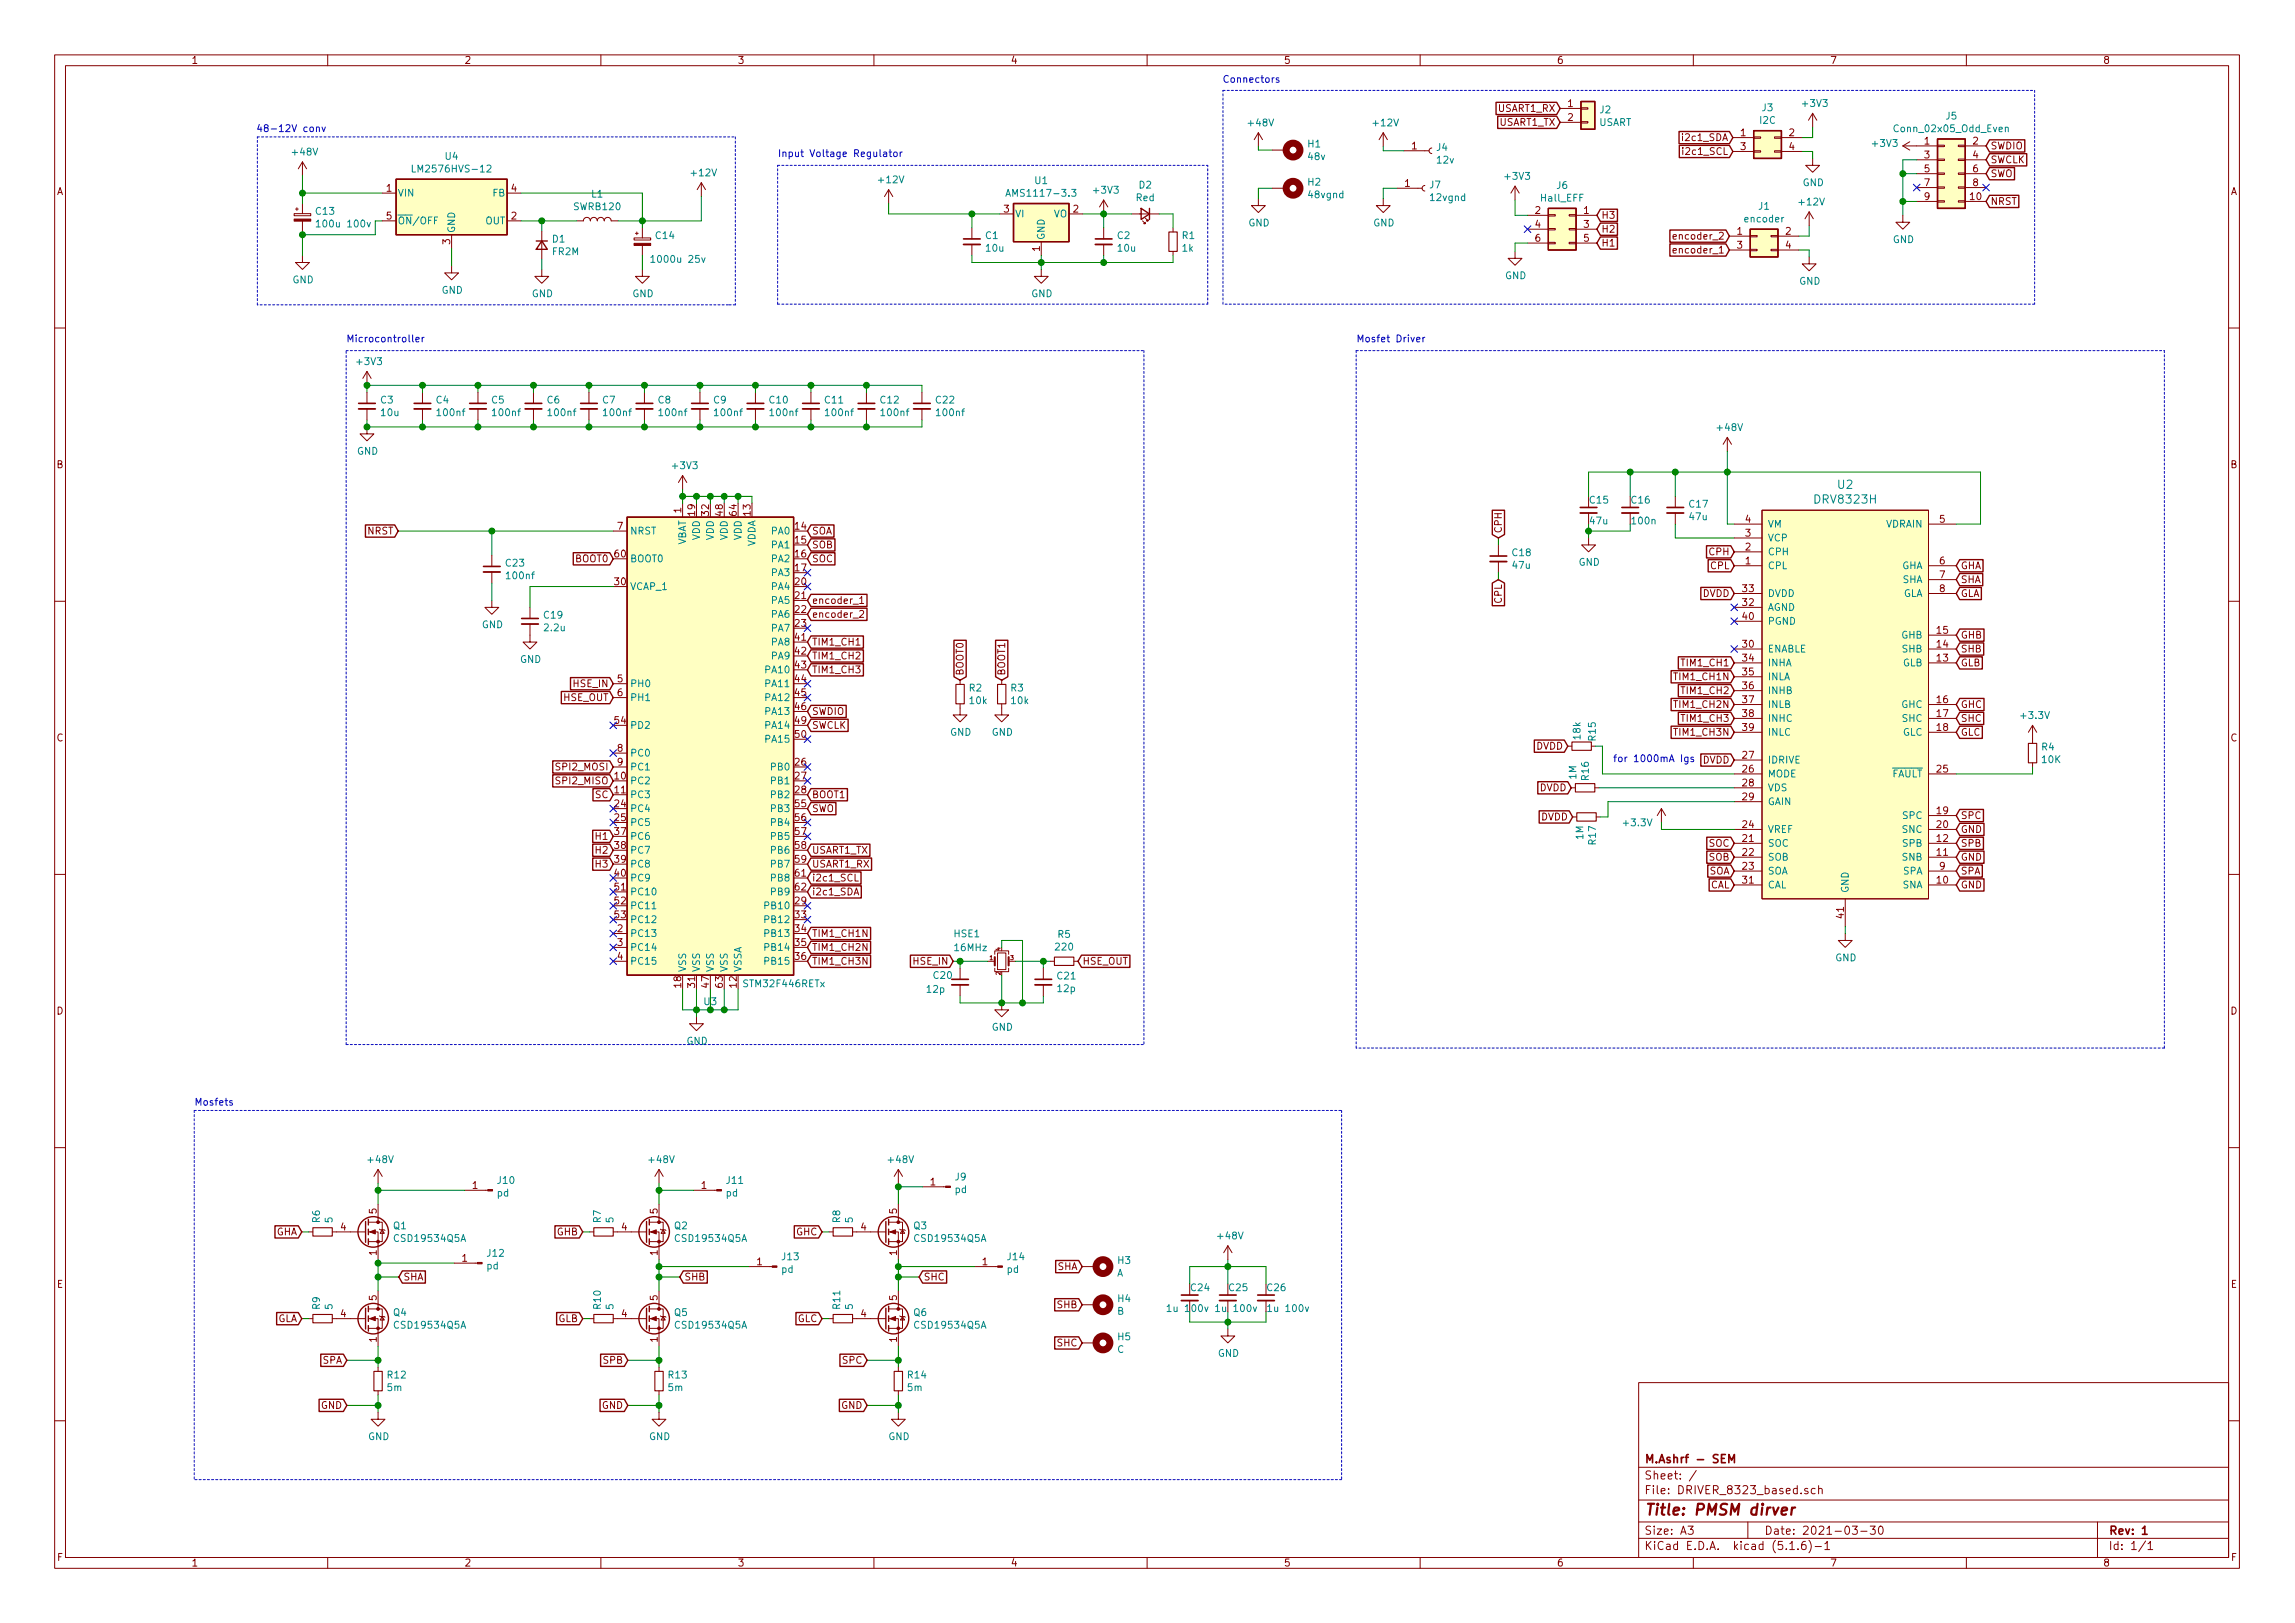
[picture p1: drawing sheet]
<svg xmlns="http://www.w3.org/2000/svg" width="420mm" height="297mm" viewBox="0 0 420 297" stroke-linecap="round" stroke-linejoin="round" font-family="sans-serif">
<defs><g id="words">
<text font-size="2.8" fill="#840000" x="301" y="277.3">Title: PMSM dirver</text>
<g font-size="2.1" fill="#008484">
<text x="336.5" y="89.5">U2</text>
<text x="332.5" y="92.2">DRV8323H</text>
</g>
<g font-size="2.1" fill="#840000">
<text x="301" y="267.8">M.Ashrf - SEM</text>
<text x="301" y="273.5">File: DRIVER_8323_based.sch</text>
<text x="301" y="270.8">Sheet: /</text>
<text x="301" y="280.9">Size: A3</text>
<text x="323" y="280.9">Date: 2021-03-30</text>
<text x="386" y="280.9">Rev: 1</text>
<text x="301" y="283.7">KiCad E.D.A. kicad (5.1.6)-1</text>
<text x="386" y="283.7">Id: 1/1</text>
</g>
<g font-size="1.8" fill="#840000">
<text x="35" y="11.7">1</text>
<text x="85" y="11.7">2</text>
<text x="135" y="11.7">3</text>
<text x="185" y="11.7">4</text>
<text x="235" y="11.7">5</text>
<text x="285" y="11.7">6</text>
<text x="335" y="11.7">7</text>
<text x="385" y="11.7">8</text>
<text x="274.3" y="20.5">USART1_RX</text>
<text x="274.5" y="23">USART1_TX</text>
<text x="287" y="19.6">1</text>
<text x="287" y="22.1">2</text>
<text x="258.5" y="27.3">1</text>
<text x="308.3" y="25.8">i2c1_SDA</text>
<text x="308.5" y="28.4">i2c1_SCL</text>
<text x="318.7" y="24.9">1</text>
<text x="318.7" y="27.5">3</text>
<text x="327.6" y="24.9">2</text>
<text x="327.6" y="27.5">4</text>
<text x="352.3" y="26.5">1</text>
<text x="352.3" y="29">3</text>
<text x="361.2" y="26.5">2</text>
<text x="361.2" y="29">4</text>
<text x="364.4" y="27.3">SWDIO</text>
<text x="364.4" y="29.9">SWCLK</text>
<text x="10.4" y="35.7">A</text>
<text x="70.8" y="35.1">1</text>
<text x="93.6" y="35.1">4</text>
<text x="257.2" y="34.2">1</text>
<text x="352.3" y="31.5">5</text>
<text x="352.3" y="34.1">7</text>
<text x="361.2" y="31.5">6</text>
<text x="361.2" y="34.1">8</text>
<text x="364.4" y="32.4">SWO</text>
<text x="408.4" y="35.7">A</text>
<text x="70.8" y="40.2">5</text>
<text x="93.6" y="40.2">2</text>
<text x="183.8" y="38.9">3</text>
<text x="196.5" y="38.9">2</text>
<text x="281.1" y="39.2">2</text>
<text x="281.1" y="41.7">4</text>
<text x="290" y="39.2">1</text>
<text x="290" y="41.7">3</text>
<text x="293.1" y="40">H3</text>
<text x="352.3" y="36.6">9</text>
<text x="360.7" y="36.6">10</text>
<text x="364.4" y="37.5">NRST</text>
<text x="82.4" y="44.7" transform="rotate(-90 82.4 44.7)">3</text>
<text x="190.4" y="46" transform="rotate(-90 190.4 46)">1</text>
<text x="281.1" y="44.2">6</text>
<text x="290" y="44.2">5</text>
<text x="293.1" y="45.1">H1</text>
<text x="293.1" y="42.6">H2</text>
<text x="307" y="43.9">encoder_2</text>
<text x="307" y="46.4">encoder_1</text>
<text x="318" y="43">1</text>
<text x="318" y="45.5">3</text>
<text x="326.9" y="43">2</text>
<text x="326.9" y="45.5">4</text>
<text x="10.4" y="85.7">B</text>
<text x="408.4" y="85.7">B</text>
<text x="124.7" y="93.9" transform="rotate(-90 124.7 93.9)">1</text>
<text x="127.3" y="94.3" transform="rotate(-90 127.3 94.3)">19</text>
<text x="129.8" y="94.3" transform="rotate(-90 129.8 94.3)">32</text>
<text x="132.3" y="94.3" transform="rotate(-90 132.3 94.3)">48</text>
<text x="134.9" y="94.3" transform="rotate(-90 134.9 94.3)">64</text>
<text x="137.4" y="94.3" transform="rotate(-90 137.4 94.3)">13</text>
<text x="319.6" y="95.7">4</text>
<text x="355.1" y="95.7">5</text>
<text x="67.3" y="97.8">NRST</text>
<text x="113.1" y="96.9">7</text>
<text x="145.6" y="96.9">14</text>
<text x="145.6" y="99.5">15</text>
<text x="148.6" y="100.4">SOB</text>
<text x="148.6" y="97.8">SOA</text>
<text x="275" y="97.7" transform="rotate(-90 275 97.7)">CPH</text>
<text x="313" y="101.6">CPH</text>
<text x="319.6" y="100.7">2</text>
<text x="319.6" y="98.2">3</text>
<text x="105.4" y="102.9">BOOT0</text>
<text x="112.6" y="102">60</text>
<text x="112.6" y="107.1">30</text>
<text x="145.6" y="102">16</text>
<text x="145.6" y="104.6">17</text>
<text x="145.6" y="107.1">20</text>
<text x="148.6" y="102.9">SOC</text>
<text x="313.2" y="104.2">CPL</text>
<text x="319.6" y="103.3">1</text>
<text x="355.1" y="103.3">6</text>
<text x="355.1" y="105.8">7</text>
<text x="358.9" y="106.7">SHA</text>
<text x="358.9" y="104.2">GHA</text>
<text x="145.6" y="109.6">21</text>
<text x="145.6" y="112.2">22</text>
<text x="148.6" y="113.1">encoder_2</text>
<text x="148.6" y="110.5">encoder_1</text>
<text x="275" y="110.4" transform="rotate(-90 275 110.4)">CPL</text>
<text x="311.7" y="109.3">DVDD</text>
<text x="319.1" y="110.9">32</text>
<text x="319.1" y="108.4">33</text>
<text x="319.1" y="113.4">40</text>
<text x="355.1" y="108.4">8</text>
<text x="358.9" y="109.3">GLA</text>
<text x="145.6" y="114.7">23</text>
<text x="145.6" y="117.3">41</text>
<text x="145.6" y="119.8">42</text>
<text x="148.6" y="118.1">TIM1_CH1</text>
<text x="319.1" y="118.5">30</text>
<text x="354.6" y="118.5">14</text>
<text x="354.6" y="116">15</text>
<text x="358.9" y="119.4">SHB</text>
<text x="358.9" y="116.9">GHB</text>
<text x="105.1" y="125.8">HSE_IN</text>
<text x="113.1" y="124.9">5</text>
<text x="145.6" y="122.3">43</text>
<text x="145.6" y="124.9">44</text>
<text x="148.6" y="120.7">TIM1_CH2</text>
<text x="148.6" y="123.2">TIM1_CH3</text>
<text x="176.4" y="123.7" transform="rotate(-90 176.4 123.7)">BOOT0</text>
<text x="184" y="123.7" transform="rotate(-90 184 123.7)">BOOT1</text>
<text x="306.9" y="124.5">TIM1_CH1N</text>
<text x="308.2" y="122">TIM1_CH1</text>
<text x="319.1" y="121.1">34</text>
<text x="319.1" y="123.6">35</text>
<text x="354.6" y="121.1">13</text>
<text x="358.9" y="122">GLB</text>
<text x="103.1" y="128.3">HSE_OUT</text>
<text x="113.1" y="127.4">6</text>
<text x="145.6" y="127.4">45</text>
<text x="145.6" y="130">46</text>
<text x="148.6" y="130.8">SWDIO</text>
<text x="306.9" y="129.6">TIM1_CH2N</text>
<text x="308.2" y="127">TIM1_CH2</text>
<text x="319.1" y="126.1">36</text>
<text x="319.1" y="128.7">37</text>
<text x="319.1" y="131.2">38</text>
<text x="354.6" y="128.7">16</text>
<text x="354.6" y="131.2">17</text>
<text x="358.9" y="129.6">GHC</text>
<text x="10.4" y="135.7">C</text>
<text x="112.6" y="132.5">54</text>
<text x="113.1" y="137.6">8</text>
<text x="145.6" y="132.5">49</text>
<text x="145.6" y="135">50</text>
<text x="148.6" y="133.4">SWCLK</text>
<text x="281.2" y="137.2">DVDD</text>
<text x="306.9" y="134.7">TIM1_CH3N</text>
<text x="308.2" y="132.1">TIM1_CH3</text>
<text x="319.1" y="133.8">39</text>
<text x="354.6" y="133.8">18</text>
<text x="358.9" y="132.1">SHC</text>
<text x="358.9" y="134.7">GLC</text>
<text x="408.4" y="135.7">C</text>
<text x="102.1" y="141">SPI2_MOSI</text>
<text x="102.1" y="143.5">SPI2_MISO</text>
<text x="112.6" y="142.7">10</text>
<text x="113.1" y="140.1">9</text>
<text x="145.6" y="140.1">26</text>
<text x="145.6" y="142.7">27</text>
<text x="311.7" y="139.7">DVDD</text>
<text x="319.1" y="141.4">26</text>
<text x="319.1" y="138.8">27</text>
<text x="319.1" y="143.9">28</text>
<text x="354.6" y="141.4">25</text>
<text x="109" y="146.1">SC</text>
<text x="112.6" y="145.2">11</text>
<text x="112.6" y="147.7">24</text>
<text x="145.6" y="145.2">28</text>
<text x="145.6" y="147.7">55</text>
<text x="148.6" y="148.6">SWO</text>
<text x="148.6" y="146.1">BOOT1</text>
<text x="281.9" y="144.8">DVDD</text>
<text x="319.1" y="146.5">29</text>
<text x="354.6" y="149">19</text>
<text x="358.9" y="149.9">SPC</text>
<text x="109.2" y="153.7">H1</text>
<text x="112.6" y="150.3">25</text>
<text x="112.6" y="152.8">37</text>
<text x="112.6" y="155.4">38</text>
<text x="145.6" y="150.3">56</text>
<text x="145.6" y="152.8">57</text>
<text x="145.6" y="155.4">58</text>
<text x="282.1" y="150.2">DVDD</text>
<text x="312.9" y="155">SOC</text>
<text x="319.1" y="154.1">21</text>
<text x="319.1" y="151.5">24</text>
<text x="354.6" y="154.1">12</text>
<text x="354.6" y="151.5">20</text>
<text x="358.9" y="152.4">GND</text>
<text x="358.9" y="155">SPB</text>
<text x="109.2" y="158.8">H3</text>
<text x="109.2" y="156.2">H2</text>
<text x="112.6" y="157.9">39</text>
<text x="112.6" y="160.4">40</text>
<text x="145.6" y="157.9">59</text>
<text x="145.6" y="160.4">61</text>
<text x="148.6" y="161.3">i2c1_SCL</text>
<text x="148.6" y="156.2">USART1_TX</text>
<text x="148.6" y="158.8">USART1_RX</text>
<text x="312.9" y="160.1">SOA</text>
<text x="312.9" y="157.5">SOB</text>
<text x="319.1" y="156.6">22</text>
<text x="319.1" y="159.2">23</text>
<text x="319.1" y="161.7">31</text>
<text x="354.6" y="161.7">10</text>
<text x="354.6" y="156.6">11</text>
<text x="355.1" y="159.2">9</text>
<text x="358.9" y="157.5">GND</text>
<text x="358.9" y="160.1">SPA</text>
<text x="112.6" y="163">51</text>
<text x="112.6" y="165.5">52</text>
<text x="145.6" y="165.5">29</text>
<text x="145.6" y="163">62</text>
<text x="148.6" y="163.9">i2c1_SDA</text>
<text x="313.1" y="162.6">CAL</text>
<text x="358.9" y="162.6">GND</text>
<text x="112.6" y="168.1">53</text>
<text x="113.1" y="170.6">2</text>
<text x="113.1" y="173.1">3</text>
<text x="145.6" y="168.1">33</text>
<text x="145.6" y="170.6">34</text>
<text x="145.6" y="173.1">35</text>
<text x="148.6" y="171.5">TIM1_CH1N</text>
<text x="337.6" y="168" transform="rotate(-90 337.6 168)">41</text>
<text x="113.1" y="175.7">4</text>
<text x="145.6" y="175.7">36</text>
<text x="148.6" y="174">TIM1_CH2N</text>
<text x="148.6" y="176.6">TIM1_CH3N</text>
<text x="167.3" y="176.6">HSE_IN</text>
<text x="198.1" y="176.6">HSE_OUT</text>
<text x="10.4" y="185.7">D</text>
<text x="124.7" y="180.7" transform="rotate(-90 124.7 180.7)">18</text>
<text x="127.3" y="180.7" transform="rotate(-90 127.3 180.7)">31</text>
<text x="129.8" y="180.7" transform="rotate(-90 129.8 180.7)">47</text>
<text x="132.3" y="180.7" transform="rotate(-90 132.3 180.7)">63</text>
<text x="134.9" y="180.7" transform="rotate(-90 134.9 180.7)">12</text>
<text x="408.4" y="185.7">D</text>
<text x="86.5" y="217.6">1</text>
<text x="128.4" y="217.6">1</text>
<text x="170.3" y="217">1</text>
<text x="50.5" y="226.1">GHA</text>
<text x="62.4" y="225.2">4</text>
<text x="69" y="222.1" transform="rotate(-90 69 222.1)">5</text>
<text x="102" y="226.1">GHB</text>
<text x="113.8" y="225.2">4</text>
<text x="120.4" y="222.1" transform="rotate(-90 120.4 222.1)">5</text>
<text x="145.8" y="226.1">GHC</text>
<text x="157.6" y="225.2">4</text>
<text x="164.2" y="222.1" transform="rotate(-90 164.2 222.1)">5</text>
<text x="69" y="229.8" transform="rotate(-90 69 229.8)">1</text>
<text x="84.6" y="230.9">1</text>
<text x="120.4" y="229.8" transform="rotate(-90 120.4 229.8)">1</text>
<text x="138.6" y="231.6">1</text>
<text x="164.2" y="229.8" transform="rotate(-90 164.2 229.8)">1</text>
<text x="179.9" y="231.6">1</text>
<text x="193.6" y="232.4">SHA</text>
<text x="10.4" y="235.7">E</text>
<text x="69" y="238" transform="rotate(-90 69 238)">5</text>
<text x="73.8" y="234.4">SHA</text>
<text x="120.4" y="238" transform="rotate(-90 120.4 238)">5</text>
<text x="125.2" y="234.4">SHB</text>
<text x="164.2" y="238" transform="rotate(-90 164.2 238)">5</text>
<text x="169.1" y="234.4">SHC</text>
<text x="193.6" y="239.4">SHB</text>
<text x="408.4" y="235.7">E</text>
<text x="50.7" y="242">GLA</text>
<text x="62.4" y="241.1">4</text>
<text x="69" y="245.6" transform="rotate(-90 69 245.6)">1</text>
<text x="102.2" y="242">GLB</text>
<text x="113.8" y="241.1">4</text>
<text x="120.4" y="245.6" transform="rotate(-90 120.4 245.6)">1</text>
<text x="146" y="242">GLC</text>
<text x="157.6" y="241.1">4</text>
<text x="164.2" y="245.6" transform="rotate(-90 164.2 245.6)">1</text>
<text x="59.1" y="249.6">SPA</text>
<text x="110.5" y="249.6">SPB</text>
<text x="154.3" y="249.6">SPC</text>
<text x="193.6" y="246.4">SHC</text>
<text x="58.8" y="257.8">GND</text>
<text x="110.2" y="257.8">GND</text>
<text x="154" y="257.8">GND</text>
<text x="10.5" y="285.7">F</text>
<text x="35" y="286.7">1</text>
<text x="85" y="286.7">2</text>
<text x="135" y="286.7">3</text>
<text x="185" y="286.7">4</text>
<text x="235" y="286.7">5</text>
<text x="285" y="286.7">6</text>
<text x="335" y="286.7">7</text>
<text x="385" y="286.7">8</text>
<text x="408.5" y="285.7">F</text>
</g>
<g font-size="1.8" fill="#0000c2">
<text x="223.8" y="15.1">Connectors</text>
<text x="46.9" y="24.2">48-12V conv</text>
<text x="142.4" y="28.7">Input Voltage Regulator</text>
<text x="63.4" y="62.6">Microcontroller</text>
<text x="248.3" y="62.6">Mosfet Driver</text>
<text x="295.3" y="139.5">for 1000mA Igs</text>
<text x="35.6" y="202.3">Mosfets</text>
</g>
<g font-size="1.8" fill="#008484">
<text x="228.7" y="23.1">+48V</text>
<text x="251.5" y="23.1">+12V</text>
<text x="292.7" y="23">USART</text>
<text x="292.9" y="20.7">J2</text>
<text x="322.2" y="22.7">I2C</text>
<text x="322.6" y="20.4">J3</text>
<text x="330.1" y="19.6">+3V3</text>
<text x="356.3" y="21.9">J5</text>
<text x="53.7" y="28.5">+48V</text>
<text x="81.6" y="29.2">U4</text>
<text x="239.5" y="27">H1</text>
<text x="239.5" y="29.3">48v</text>
<text x="263" y="27.6">J4</text>
<text x="263.1" y="29.9">12v</text>
<text x="343" y="26.9">+3V3</text>
<text x="347.2" y="24.2">Conn_02x05_Odd_Even</text>
<text x="72.8" y="36">VIN</text>
<text x="76.4" y="31.6">LM2576HVS-12</text>
<text x="90.2" y="36">FB</text>
<text x="126.7" y="32.3">+12V</text>
<text x="161" y="33.5">+12V</text>
<text x="189.5" y="33.7">U1</text>
<text x="200.4" y="35.4">+3V3</text>
<text x="208.6" y="34.5">D2</text>
<text x="239.5" y="34">H2</text>
<text x="261.8" y="34.5">J7</text>
<text x="275.7" y="32.9">+3V3</text>
<text x="285" y="34.6">J6</text>
<text x="330" y="34.1">GND</text>
<text x="57.9" y="39.3">C13</text>
<text x="58.6" y="41.6">100u 100v</text>
<text x="72.8" y="41.1">ON/OFF</text>
<text x="88.8" y="41.1">OUT</text>
<text x="105.2" y="38.5">SWRB120</text>
<text x="108.3" y="36.2">L1</text>
<text x="185.2" y="36">AMS1117-3.3</text>
<text x="185.8" y="39.8">VI</text>
<text x="192.9" y="39.8">VO</text>
<text x="208" y="36.8">Red</text>
<text x="228.5" y="41.4">GND</text>
<text x="239.6" y="36.3">48vgnd</text>
<text x="251.4" y="41.4">GND</text>
<text x="262" y="36.8">12vgnd</text>
<text x="282.2" y="36.9">Hall_EFF</text>
<text x="319.5" y="40.7">encoder</text>
<text x="322" y="38.4">J1</text>
<text x="329.5" y="37.6">+12V</text>
<text x="83.3" y="42.7" transform="rotate(-90 83.3 42.7)">GND</text>
<text x="101.1" y="46.7">FR2M</text>
<text x="101.2" y="44.4">D1</text>
<text x="120.1" y="43.8">C14</text>
<text x="180.5" y="43.8">C1</text>
<text x="180.6" y="46.1">10u</text>
<text x="191.3" y="44" transform="rotate(-90 191.3 44)">GND</text>
<text x="204.6" y="43.8">C2</text>
<text x="204.7" y="46.1">10u</text>
<text x="216.5" y="43.8">R1</text>
<text x="216.5" y="46.1">1k</text>
<text x="346.5" y="44.5">GND</text>
<text x="53.5" y="51.9">GND</text>
<text x="80.8" y="53.8">GND</text>
<text x="119.9" y="48.1">1000u 25v</text>
<text x="275.5" y="51.1">GND</text>
<text x="329.4" y="52.1">GND</text>
<text x="97.4" y="54.4">GND</text>
<text x="115.8" y="54.4">GND</text>
<text x="188.8" y="54.4">GND</text>
<text x="65.5" y="66.8">+3V3</text>
<text x="69.7" y="73.8">C3</text>
<text x="69.8" y="76.2">10u</text>
<text x="79.9" y="73.8">C4</text>
<text x="80.2" y="76.2">100nf</text>
<text x="90" y="73.8">C5</text>
<text x="90.3" y="76.2">100nf</text>
<text x="100.2" y="73.8">C6</text>
<text x="100.5" y="76.2">100nf</text>
<text x="110.4" y="73.8">C7</text>
<text x="110.7" y="76.2">100nf</text>
<text x="120.5" y="73.8">C8</text>
<text x="120.8" y="76.2">100nf</text>
<text x="130.7" y="73.8">C9</text>
<text x="131" y="76.2">100nf</text>
<text x="140.9" y="73.8">C10</text>
<text x="141.1" y="76.2">100nf</text>
<text x="151.1" y="73.8">C11</text>
<text x="151.3" y="76.2">100nf</text>
<text x="161.2" y="73.8">C12</text>
<text x="161.5" y="76.2">100nf</text>
<text x="171.4" y="73.8">C22</text>
<text x="171.6" y="76.2">100nf</text>
<text x="65.4" y="83.2">GND</text>
<text x="314.5" y="78.9">+48V</text>
<text x="123.3" y="85.9">+3V3</text>
<text x="291.1" y="92.2">C15</text>
<text x="291.2" y="96">47u</text>
<text x="298.7" y="92.2">C16</text>
<text x="298.9" y="96">100n</text>
<text x="309.3" y="92.9">C17</text>
<text x="309.4" y="95.2">47u</text>
<text x="115.3" y="97.8">NRST</text>
<text x="125.6" y="100" transform="rotate(-90 125.6 100)">VBAT</text>
<text x="128.1" y="98.9" transform="rotate(-90 128.1 98.9)">VDD</text>
<text x="130.7" y="98.9" transform="rotate(-90 130.7 98.9)">VDD</text>
<text x="133.2" y="98.9" transform="rotate(-90 133.2 98.9)">VDD</text>
<text x="135.8" y="98.9" transform="rotate(-90 135.8 98.9)">VDD</text>
<text x="138.3" y="100.2" transform="rotate(-90 138.3 100.2)">VDDA</text>
<text x="141.4" y="97.8">PA0</text>
<text x="141.4" y="100.4">PA1</text>
<text x="276.9" y="101.8">C18</text>
<text x="323.6" y="101.6">CPH</text>
<text x="323.6" y="99.1">VCP</text>
<text x="323.6" y="96.6">VM</text>
<text x="345.3" y="96.6">VDRAIN</text>
<text x="92.7" y="103.7">C23</text>
<text x="92.9" y="106">100nf</text>
<text x="115.3" y="102.9">BOOT0</text>
<text x="115.3" y="108">VCAP_1</text>
<text x="141.4" y="102.9">PA2</text>
<text x="141.4" y="105.4">PA3</text>
<text x="141.4" y="108">PA4</text>
<text x="277" y="104.1">47u</text>
<text x="289" y="103.5">GND</text>
<text x="323.6" y="104.2">CPL</text>
<text x="348.1" y="104.2">GHA</text>
<text x="348.3" y="106.7">SHA</text>
<text x="99.6" y="113.2">C19</text>
<text x="141.4" y="110.5">PA5</text>
<text x="141.4" y="113.1">PA6</text>
<text x="323.6" y="111.8">AGND</text>
<text x="323.6" y="109.3">DVDD</text>
<text x="348.3" y="109.3">GLA</text>
<text x="88.2" y="115">GND</text>
<text x="99.8" y="115.5">2.2u</text>
<text x="141.4" y="115.6">PA7</text>
<text x="141.4" y="118.1">PA8</text>
<text x="323.6" y="119.4">ENABLE</text>
<text x="323.6" y="114.3">PGND</text>
<text x="348.1" y="116.9">GHB</text>
<text x="348.3" y="119.4">SHB</text>
<text x="95.2" y="121.3">GND</text>
<text x="115.3" y="125.8">PH0</text>
<text x="140.4" y="123.2">PA10</text>
<text x="140.4" y="125.8">PA11</text>
<text x="141.4" y="120.7">PA9</text>
<text x="323.6" y="122">INHA</text>
<text x="323.6" y="124.5">INLA</text>
<text x="348.3" y="122">GLB</text>
<text x="115.3" y="128.3">PH1</text>
<text x="140.4" y="128.3">PA12</text>
<text x="140.4" y="130.8">PA13</text>
<text x="177.5" y="126.6">R2</text>
<text x="177.6" y="128.9">10k</text>
<text x="185.1" y="126.6">R3</text>
<text x="185.2" y="128.9">10k</text>
<text x="323.6" y="127">INHB</text>
<text x="323.6" y="129.6">INLB</text>
<text x="348.1" y="129.6">GHC</text>
<text x="370.2" y="131.6">+3.3V</text>
<text x="115.3" y="133.4">PD2</text>
<text x="140.4" y="133.4">PA14</text>
<text x="140.4" y="135.9">PA15</text>
<text x="173.9" y="134.7">GND</text>
<text x="181.6" y="134.7">GND</text>
<text x="289.4" y="135.3" transform="rotate(-90 289.4 135.3)">18k</text>
<text x="292.2" y="135.5" transform="rotate(-90 292.2 135.5)">R15</text>
<text x="323.6" y="132.1">INHC</text>
<text x="323.6" y="134.7">INLC</text>
<text x="348.3" y="132.1">SHC</text>
<text x="348.3" y="134.7">GLC</text>
<text x="373.8" y="137.3">R4</text>
<text x="115.3" y="138.5">PC0</text>
<text x="115.3" y="141">PC1</text>
<text x="115.3" y="143.5">PC2</text>
<text x="141.4" y="141">PB0</text>
<text x="141.4" y="143.5">PB1</text>
<text x="288.6" y="142.6" transform="rotate(-90 288.6 142.6)">1M</text>
<text x="290.9" y="142.8" transform="rotate(-90 290.9 142.8)">R16</text>
<text x="323.6" y="142.3">MODE</text>
<text x="323.6" y="139.7">IDRIVE</text>
<text x="346.3" y="142.3">FAULT</text>
<text x="373.9" y="139.7">10K</text>
<text x="115.3" y="146.1">PC3</text>
<text x="115.3" y="148.6">PC4</text>
<text x="141.4" y="146.1">PB2</text>
<text x="141.4" y="148.6">PB3</text>
<text x="323.6" y="144.8">VDS</text>
<text x="323.6" y="147.4">GAIN</text>
<text x="348.4" y="149.9">SPC</text>
<text x="115.3" y="151.2">PC5</text>
<text x="115.3" y="153.7">PC6</text>
<text x="141.4" y="151.2">PB4</text>
<text x="141.4" y="153.7">PB5</text>
<text x="289.9" y="153.6" transform="rotate(-90 289.9 153.6)">1M</text>
<text x="292.2" y="154.5" transform="rotate(-90 292.2 154.5)">R17</text>
<text x="297.4" y="151.2">+3.3V</text>
<text x="323.6" y="155">SOC</text>
<text x="323.6" y="152.4">VREF</text>
<text x="348.3" y="152.4">SNC</text>
<text x="348.4" y="155">SPB</text>
<text x="115.3" y="156.2">PC7</text>
<text x="115.3" y="158.8">PC8</text>
<text x="115.3" y="161.3">PC9</text>
<text x="141.4" y="156.2">PB6</text>
<text x="141.4" y="158.8">PB7</text>
<text x="141.4" y="161.3">PB8</text>
<text x="323.6" y="157.5">SOB</text>
<text x="323.6" y="160.1">SOA</text>
<text x="348.3" y="157.5">SNB</text>
<text x="348.4" y="160.1">SPA</text>
<text x="115.3" y="163.9">PC10</text>
<text x="115.3" y="166.4">PC11</text>
<text x="140.4" y="166.4">PB10</text>
<text x="141.4" y="163.9">PB9</text>
<text x="323.6" y="162.6">CAL</text>
<text x="338.5" y="163.5" transform="rotate(-90 338.5 163.5)">GND</text>
<text x="348.3" y="162.6">SNA</text>
<text x="115.3" y="168.9">PC12</text>
<text x="115.3" y="171.5">PC13</text>
<text x="140.4" y="168.9">PB12</text>
<text x="140.4" y="171.5">PB13</text>
<text x="174.7" y="171.5">HSE1</text>
<text x="193.3" y="174">220</text>
<text x="193.7" y="171.6">R5</text>
<text x="115.3" y="174">PC14</text>
<text x="115.3" y="176.6">PC15</text>
<text x="125.6" y="178" transform="rotate(-90 125.6 178)">VSS</text>
<text x="128.1" y="178" transform="rotate(-90 128.1 178)">VSS</text>
<text x="130.7" y="178" transform="rotate(-90 130.7 178)">VSS</text>
<text x="133.2" y="178" transform="rotate(-90 133.2 178)">VSS</text>
<text x="135.8" y="178" transform="rotate(-90 135.8 178)">VSSA</text>
<text x="140.4" y="174">PB14</text>
<text x="140.4" y="176.6">PB15</text>
<text x="171" y="179.2">C20</text>
<text x="174.9" y="174.1">16MHz</text>
<text x="193.6" y="179.3">C21</text>
<text x="336" y="175.9">GND</text>
<text x="128.9" y="184">U3</text>
<text x="136.4" y="180.7">STM32F446RETx</text>
<text x="169.7" y="181.7">12p</text>
<text x="193.7" y="181.6">12p</text>
<text x="125.7" y="191.2">GND</text>
<text x="181.6" y="188.6">GND</text>
<text x="67.5" y="212.9">+48V</text>
<text x="118.9" y="212.9">+48V</text>
<text x="162.8" y="212.9">+48V</text>
<text x="91" y="219">pd</text>
<text x="91.2" y="216.7">J10</text>
<text x="132.9" y="219">pd</text>
<text x="133.1" y="216.7">J11</text>
<text x="174.9" y="218.3">pd</text>
<text x="174.9" y="216">J9</text>
<text x="58.6" y="223.8" transform="rotate(-90 58.6 223.8)">R6</text>
<text x="60.9" y="223.8" transform="rotate(-90 60.9 223.8)">5</text>
<text x="72.1" y="225">Q1</text>
<text x="72.5" y="227.3">CSD19534Q5A</text>
<text x="110" y="223.8" transform="rotate(-90 110 223.8)">R7</text>
<text x="112.3" y="223.8" transform="rotate(-90 112.3 223.8)">5</text>
<text x="123.5" y="225">Q2</text>
<text x="124" y="227.3">CSD19534Q5A</text>
<text x="153.8" y="223.8" transform="rotate(-90 153.8 223.8)">R8</text>
<text x="156.1" y="223.8" transform="rotate(-90 156.1 223.8)">5</text>
<text x="167.3" y="225">Q3</text>
<text x="167.8" y="227.3">CSD19534Q5A</text>
<text x="223.1" y="226.8">+48V</text>
<text x="89.1" y="232.3">pd</text>
<text x="89.3" y="230">J12</text>
<text x="143.1" y="233">pd</text>
<text x="143.2" y="230.6">J13</text>
<text x="184.4" y="233">pd</text>
<text x="184.5" y="230.6">J14</text>
<text x="204.4" y="233.6">A</text>
<text x="204.7" y="231.3">H3</text>
<text x="58.6" y="239.6" transform="rotate(-90 58.6 239.6)">R9</text>
<text x="60.9" y="239.6" transform="rotate(-90 60.9 239.6)">5</text>
<text x="110" y="239.5" transform="rotate(-90 110 239.5)">R10</text>
<text x="112.3" y="239.6" transform="rotate(-90 112.3 239.6)">5</text>
<text x="153.8" y="239.5" transform="rotate(-90 153.8 239.5)">R11</text>
<text x="156.1" y="239.6" transform="rotate(-90 156.1 239.6)">5</text>
<text x="204.7" y="238.3">H4</text>
<text x="218.1" y="236.3">C24</text>
<text x="225.1" y="236.3">C25</text>
<text x="232.1" y="236.3">C26</text>
<text x="72.1" y="240.9">Q4</text>
<text x="72.5" y="243.2">CSD19534Q5A</text>
<text x="123.5" y="240.9">Q5</text>
<text x="124" y="243.2">CSD19534Q5A</text>
<text x="167.3" y="240.9">Q6</text>
<text x="167.8" y="243.2">CSD19534Q5A</text>
<text x="204.5" y="240.6">B</text>
<text x="204.7" y="245.3">H5</text>
<text x="214.1" y="240.1">1u 100v</text>
<text x="223" y="240.1">1u 100v</text>
<text x="232.6" y="240.1">1u 100v</text>
<text x="204.5" y="247.6">C</text>
<text x="223" y="248.3">GND</text>
<text x="71" y="254.6">5m</text>
<text x="71" y="252.3">R12</text>
<text x="122.4" y="254.6">5m</text>
<text x="122.4" y="252.3">R13</text>
<text x="166.2" y="254.6">5m</text>
<text x="166.2" y="252.3">R14</text>
<text x="67.4" y="263.6">GND</text>
<text x="118.8" y="263.6">GND</text>
<text x="162.6" y="263.6">GND</text>
</g>
<g font-size="1.1" fill="#840000">
<text x="183.2" y="174" transform="rotate(-90 183.2 174)">4</text>
<text x="181.2" y="175.7">1</text>
<text x="183.2" y="178.4" transform="rotate(-90 183.2 178.4)">2</text>
<text x="185" y="175.7">3</text>
</g>
</g></defs>
<g fill="none" stroke="#840000" stroke-width=".18">
<path d="M10 10h400v277h-400zM12 12h396v273.1h-396zM60 10v2M110 10v2M160 10v2M210 10v2M260 10v2M285.6 19.8h3.8M289.4 19.7h1.3v.3h-1.3zM310 10v2M360 10v2M53.8 39.1h3.1v.4h-3.1z"/>
<path d="M54.1 38.3h.5M54.4 38v.5M55.4 29.6v2.6M55.4 37.2v1.9M55.4 29.6l-.8 1.3M55.4 29.6l.7 1.3M70 35.3h2.5M92.8 35.3h2.6M128.4 33.4l-.8 1.3M128.4 33.4v2.6M128.4 33.4l.8 1.3M162.7 34.7l-.8 1.3"/>
<path d="M162.7 34.7v2.5M162.7 34.7l.7 1.3M183 39.2h2.5M195.7 39.2h2.5M202.1 36.6v2.6M202.1 36.6l-.8 1.3M202.1 36.6l.7 1.3M207.1 39.2h5.1M209.7 39.9l.5 .5h-.3h.3v-.2M230.4 36.4v1.2h1.2l-1.2 1.3-1.3-1.3h1.3M230.4 24.3l-.8 1.3M230.4 24.3v2.5"/>
<path d="M230.4 24.3l.7 1.3M232.9 27.5h2.6M232.9 34.5h2.6M253.2 36.4v1.2h1.3l-1.3 1.3-1.2-1.3h1.2M253.2 24.3l-.7 1.3M253.2 24.3v2.5M253.2 24.3l.8 1.3M255.8 34.5h4.5M257 27.6h4.6M260.9 33.9l-.3 .1-.3 .4 .2 .4 .4 .2M262.1 27.1l-.3 .1-.2 .3 .1 .4 .4 .2M277.4 34.1l-.8 1.2"/>
<path d="M277.4 34.1v2.5M277.4 34.1l.7 1.2M279.7 39.4h3.8M283.5 39.3h1.2v.2h-1.2zM285.6 22.4h3.8M287.3 39.3h1.2v.2h-1.2zM288.5 39.4h3.9M289.4 22.3h1.3v.2h-1.3zM317.2 25.2h3.9M317.2 27.7h3.9M321.1 27.6h1.2v.2h-1.2zM321.1 25.1h1.2v.2h-1.2z"/>
<path d="M324.9 27.6h1.2v.2h-1.2zM324.9 25.1h1.2v.2h-1.2zM326.1 25.2h3.8M326.1 27.7h3.8M331.2 38.8l-.7 1.2M331.2 38.8v2.5M331.2 38.8l.8 1.2M331.9 29v1.3h1.2l-1.2 1.2-1.3-1.2h1.3M331.9 20.7l-.8 1.3M331.9 20.7v2.6M331.9 20.7l.7 1.3M348.4 39.4v1.3h1.2l-1.2 1.2-1.3-1.2h1.3"/>
<path d="M348.4 26.7l1.2 .8M348.4 26.7h6.3M349.6 25.9l-1.2 .8M350.9 36.9h3.8M350.9 29.2h3.8M350.9 31.8h3.8M350.9 34.3h3.8M354.7 36.7h1.3v.3h-1.3zM354.7 34.2h1.3v.3h-1.3zM354.7 29.1h1.3v.3h-1.3zM354.7 26.6h1.3v.2h-1.3zM354.7 31.7h1.3v.2h-1.3z"/>
<path d="M358.5 36.7h1.3v.3h-1.3zM358.5 34.2h1.3v.3h-1.3zM358.5 29.1h1.3v.3h-1.3zM358.5 26.6h1.3v.2h-1.3zM358.5 31.7h1.3v.2h-1.3zM359.8 26.7h3.8M359.8 36.9h3.8M359.8 29.2h3.8M359.8 31.8h3.8M359.8 34.3h3.8M55.4 46.8v1.2h1.2l-1.2 1.3-1.3-1.3h1.3M55.4 40.5v1.8"/>
<path d="M70 40.4h2.5M82.7 48.7v1.2h1.2l-1.2 1.3-1.3-1.3h1.3M82.7 43v2.5M92.8 40.4h2.6M99.2 49.3v1.3h1.3l-1.3 1.3-1.3-1.3h1.3M99.2 42.3v5.1M105.5 40.4h1.3a.63 .63 0 0 1 .6-.6 .63 .63 0 0 1 .7 .6 .63 .63 0 0 1 .6-.6 .63 .63 0 0 1 .6 .6 .63 .63 0 0 1 .7-.6 .63 .63 0 0 1 .6 .6 .63 .63 0 0 1 .7-.6 .63 .63 0 0 1 .6 .6h1.3M116.1 43.5h3v.4h-3zM116.3 42.7h.5M116.6 42.5v.5M117.6 49.3v1.3h1.3l-1.3 1.3-1.3-1.3h1.3M117.6 41.7v1.8"/>
<path d="M117.6 44.9v1.9M177.9 41.7v2M177.9 44.7v2.1M190.6 49.3v1.3h1.3l-1.3 1.3-1.2-1.3h1.2M190.6 44.2v2.6M202.1 41.7v2M202.1 44.7v2.1M209.2 40.4l.5 .5h-.3h.3v-.2M214.8 41.7v.8M214.8 46v.8M277.4 46v1.3h1.2l-1.2 1.3-1.3-1.3h1.3M279.7 41.9h3.8"/>
<path d="M279.7 44.5h3.8M283.5 44.4h1.2v.2h-1.2zM283.5 41.8h1.2v.3h-1.2zM287.3 44.4h1.2v.2h-1.2zM287.3 41.8h1.2v.3h-1.2zM288.5 41.9h3.9M288.5 44.5h3.9M306.3 43.3l.6-.1v-.2l-.4-.1-.2 .2v.6h.6M306.3 45.9l.6-.1v-.3h-.4l-.2 .2v.6h.6M316.6 43.2h3.8M316.6 45.8h3.8M320.4 45.6h1.3v.3h-1.3z"/>
<path d="M320.4 43.1h1.3v.2h-1.3zM324.2 45.6h1.3v.3h-1.3zM324.2 43.1h1.3v.2h-1.3zM325.5 43.2h3.8M325.5 45.8h3.8M331.2 47v1.3h1.3l-1.3 1.3-1.3-1.3h1.3M10 60h2M67.2 78.1v1.3h1.3l-1.3 1.3-1.3-1.3h1.3M67.2 68v2.5M67.2 71.8v2M67.2 74.8v2.1M67.2 68l-.8 1.3"/>
<path d="M67.2 68l.7 1.3M77.3 71.8v2M77.3 74.8v2.1M87.5 71.8v2M87.5 74.8v2.1M97.7 71.8v2M97.7 74.8v2.1M107.8 71.8v2M107.8 74.8v2.1M118 71.8v2M118 74.8v2.1M128.1 71.8v2"/>
<path d="M128.1 74.8v2.1M138.3 71.8v2M138.3 74.8v2.1M148.5 71.8v2M148.5 74.8v2.1M158.6 71.8v2M158.6 74.8v2.1M168.8 71.8v2M168.8 74.8v2.1M408 60h2M112.3 97.2h2.5M125 87v2.6"/>
<path d="M125 92.1v2.6M125 87l-.8 1.3M125 87l.7 1.3M274.3 99.7v2.1M290.8 98.5v1.2h1.3l-1.3 1.3-1.2-1.3h1.2M290.8 90.8v2.1M290.8 93.9v2M298.4 90.8v2.1M298.4 93.9v2M306.7 90.8v2.1M306.7 93.9v2M316.2 80l-.7 1.3"/>
<path d="M316.2 80v2.6M316.2 80l.8 1.3M317.5 98.5h5.1M317.5 95.9h5.1M322.6 93.4h30.5v71.1h-30.5zM353.1 95.9h5M10 110h2M90 109.9v1.3h1.3l-1.3 1.2-1.2-1.2h1.2M90 101.6v2.1M90 104.7v2M97 114.2v3.3h1.3l-1.3 1.3-1.2-1.3h1.2M97 111.2v2"/>
<path d="M156.7 118.1h.8M157.4 111.8l.5-.1 .2 .4v.2l-.8 .7h.8M157.4 109.5l.4-.3v1.3M157.4 110.5h.7M274.3 102.8v2M317.5 103.5h5.1M317.5 118.8h5.1M317.5 101h5.1M317.5 111.2h5.1M317.5 108.6h5.1M317.5 113.7h5.1M353.1 103.5h5"/>
<path d="M353.1 118.8h5M353.1 116.2h5M353.1 108.6h5M353.1 106.1h5M408 110h2M112.3 137.8h2.5M112.3 125.1h2.5M112.3 127.7h2.5M175.8 128.8v2h1.2l-1.2 1.3-1.3-1.3h1.3M175.8 124.5v.8M183.4 128.8v2h1.3l-1.3 1.3-1.3-1.3h1.3M183.4 124.5v.8"/>
<path d="M287 136.6h.8M291.3 136.6h.8M317.5 121.3h5.1M317.5 128.9h5.1M317.5 131.5h5.1M317.5 134h5.1M317.5 139.1h5.1M317.5 123.9h5.1M317.5 126.4h5.1M353.1 121.3h5M353.1 128.9h5M353.1 131.5h5"/>
<path d="M353.1 134h5M372.1 132.8l-.8 1.2M372.1 132.8v3.3M372.1 139.6v.8M372.1 132.8l.8 1.2M112.3 140.4h2.5M156.5 160v1.3h.6M287.7 144.2h.7M287.9 149.5h.8M292 144.2h.7M292.2 149.5h.8M304.2 148l-.8 1.3"/>
<path d="M304.2 148v2.5M304.2 148l.7 1.3M317.5 144.2h5.1M317.5 156.9h5.1M317.5 154.3h5.1M317.5 151.8h5.1M317.5 159.4h5.1M317.5 141.6h5.1M317.5 146.7h5.1M353.1 156.9h5M353.1 154.3h5M353.1 149.3h5"/>
<path d="M353.1 151.8h5M353.1 159.4h5M353.1 141.6h5M10 160h2M112.3 175.9h2.5M112.3 170.9h2.5M112.3 173.4h2.5M156.4 163.8l.4-1.3 .4 1.3M175.8 177.2v2M180.8 175.9h1.3M182.1 177.2v.6h2.6v-.6M182.1 174.7v-.7h2.6v.7"/>
<path d="M182.6 174.4h1.5v3.1h-1.5zM184.7 175.9h1.2M191 177.2v2M192.3 175.9h.7M196.6 175.9h.8M317.5 162h5.1M337.8 170.9v1.2h1.3l-1.3 1.3-1.3-1.3h1.3M337.8 164.5v5.1M353.1 162h5M408 160h2M127.5 186.1v1.3h1.3l-1.3 1.2-1.3-1.2h1.3M175.8 180.2v2.1"/>
<path d="M183.4 183.6v1.2h1.3l-1.3 1.3-1.3-1.3h1.3M191 180.2v2.1M10 210h2M69.2 214v2.6M69.2 214l-.7 1.3M69.2 214l.8 1.3M85.1 217.8h4.2M120.6 214v2.6M120.6 214l-.7 1.3M120.6 214l.8 1.3M127 217.8h4.2M164.5 214l-.8 1.3"/>
<path d="M164.5 214v2.6M164.5 214l.7 1.3M168.9 217.2h4.2M408 210h2M56.5 225.5h.8M60.8 225.5h6.1M67.4 239.6h2.6v3.5h-2.6M67.4 225.5h1.8v5M67.4 223.7h2.6v3.5h-2.6M69.2 220.4v3.3M69.2 236.3v3.3M69.5 225l.1 .1h.8l.1 .1"/>
<path d="M70 225.1l.4 .6h-.8zM83.2 231.2h4.2M107.9 225.5h.8M112.3 225.5h6.1M118.9 239.6h2.5v3.5h-2.5M118.9 225.5h1.7v5M118.9 223.7h2.5v3.5h-2.5M120.6 220.4v3.3M120.6 236.3v3.3M120.9 225l.1 .1h.8l.1 .1M121.4 225.1l.4 .6h-.8zM137.2 231.8h4.2"/>
<path d="M151.8 225.5h.7M156.1 225.5h6.1M162.7 225.5h1.8v5M162.7 223.7h2.5v3.5h-2.5M162.7 239.6h2.5v3.5h-2.5M164.5 220.4v3.3M164.5 236.3v3.3M164.7 225l.1 .1h.8l.1 .1M165.2 225.1l.4 .6h-.8zM178.4 231.8h4.3M198.1 231.8h2.6M198.1 238.8h2.6"/>
<path d="M217.8 235v2M217.8 238v2.1M224.8 228l-.8 1.3M224.8 228v2.5M224.8 235v2M224.8 238v2.1M224.8 228l.8 1.3M231.8 235v2M231.8 238v2.1M56.5 241.3h.8M60.8 241.3h6.1M67.4 241.3h1.8v5.1"/>
<path d="M69.2 258.5v1.3h1.3l-1.3 1.2-1.3-1.2h1.3M69.2 250.2v.8M69.2 254.5v.8M69.5 240.8l.1 .2h.8l.1 .1M70 241l.4 .6h-.8zM107.9 241.3h.8M112.3 241.3h6.1M118.9 241.3h1.7v5.1M120.6 258.5v1.3h1.3l-1.3 1.2-1.2-1.2h1.2M120.6 250.2v.8M120.6 254.5v.8M120.9 240.8l.1 .2h.8l.1 .1"/>
<path d="M121.4 241l.4 .6h-.8zM151.8 241.3h.7M156.1 241.3h6.1M162.7 241.3h1.8v5.1M164.5 258.5v1.3h1.2l-1.2 1.2-1.3-1.2h1.3M164.5 250.2v.8M164.5 254.5v.8M164.7 240.8l.1 .2h.8l.1 .1M165.2 241l.4 .6h-.8zM198.1 245.8h2.6M224.8 243.2v1.3h1.3l-1.3 1.3-1.3-1.3h1.3M300 253h108v32.1h-108z"/>
<path d="M10 260h2M300 278.5h108M300 274.5h108M300 268.5h108M309 279.3h1l-.5 .6 .4 .1v.7l-.2 .1-.7-.1M310.5 269.1l-1.2 2M320 278.5v3M331 272.5a.37 .37 0 0 0-.6 .1l.1 .2 .5 .2v.1l-.2 .3-.4-.1M332.3 272.5l-.4-.1-.3 .3 .1 .6 .2 .1 .4-.1M332.9 272.5h.1a.37 .37 0 0 1 .6 .1v.8M332.9 271.9v1.5M339.1 279.3h.9l-.5 .6 .5 .1v.7l-.2 .1-.7-.1"/>
<path d="M342.4 279.3h.9l-.5 .6 .5 .1v.7l-.3 .1-.6-.1M344.1 279.4l.1-.1a.8 .8 0 0 1 .6 .8 .8 .8 0 0 1-.6 .7 1 1 0 0 1-.1-1.4zM384 278.5v6.6M408 260h2M60 285.1v1.9M110 285.1v1.9M160 285.1v1.9M210 285.1v1.9M260 285.1v1.9M300 281.5h108M310 285.1v1.9M327.7 283.6h.8"/>
<path d="M329.2 283.5v.1M330.5 282.1a.59 .59 0 0 0-.7 .6v.6l.1 .2 .5 .1 .2-.1 .1-.5-.2-.3h-.4l-.3 .3M331.2 281.9a1.71 1.71 0 0 1 0 2.3M332.3 283h1.2M334.1 282.5l.4-.4v1.5M334.1 283.6h.8M340.7 280.2h1.1M360 285.1v1.9M392.8 282l-1.3 2M393.2 282.5l.5-.4v1.5M393.2 283.6h.9"/>
</g>
<g fill="none" stroke="#840000" stroke-width=".3">
<path d="M176.4 43.7h3.1M200.5 43.7h3.1M65.7 73.8h3M75.8 73.8h3.1M86 73.8h3M96.1 73.8h3.1M106.3 73.8h3M116.5 73.8h3M126.6 73.8h3.1M136.8 73.8h3M146.9 73.8h3.1M157.1 73.8h3"/>
<path d="M167.3 73.8h3M289.3 92.9h3.1M296.9 92.9h3.1M305.2 92.9h3M88.5 103.7h3.1M95.5 113.2h3.1M272.8 101.8h3M174.2 179.2h3.1M189.5 179.2h3M216.3 237h3M223.3 237h3M230.3 237h3"/>
<path d="M315.9 266.2h-.7v1.5h.7M316.5 267.7v-1.5l.5 1.1 .5-1.1v1.5M392.2 279.7l.5-.4v1.5M392.2 280.8h.9"/>
</g>
<path d="M326.2 276.6l1-.2-.1-.4h-.8l-.2 .9 .3 .3 .6-.1M328.1 275.9l-.2 1.3M328.7 275.9a.54 .54 0 0 0-.7 .4" fill="none" stroke="#840000" stroke-width=".41"/>
<g fill="none" stroke="#840000" stroke-width=".2">
<path d="M214 42.5h1.5v3.5h-1.5zM175 125.3h1.5v3.5h-1.5zM182.6 125.3h1.5v3.5h-1.5zM287.8 135.8h3.5v1.5h-3.5zM371.3 136.1h1.6v3.5h-1.6zM288.4 143.4h3.6v1.5h-3.6zM288.7 148.8h3.5v1.5h-3.5zM193 175.2h3.6v1.5h-3.6zM57.3 224.7h3.5v1.5h-3.5zM108.7 224.7h3.6v1.5h-3.6zM152.5 224.7h3.6v1.5h-3.6zM57.3 240.6h3.5v1.5h-3.5z"/>
<path d="M68.5 251h1.5v3.5h-1.5zM108.7 240.6h3.6v1.5h-3.6zM119.9 251h1.5v3.5h-1.5zM152.5 240.6h3.6v1.5h-3.6zM163.7 251h1.5v3.5h-1.5z"/>
</g>
<g fill="none" stroke="#840000" stroke-width=".25">
<path d="M273.9 18.7h11.1l.6 1.1-.6 1.2h-11.1zM289.4 18.6h2.6v5.1h-2.6zM72.5 32.8h20.3v10.2h-20.3zM185.5 37.2h10.2v7h-10.2zM208.9 38.1l1.5 1.1-1.5 1zM210.4 38.1v2.1M274.2 21.3h10.8l.6 1.1-.6 1.1h-10.8zM283.5 38.1h5v7.7h-5zM293 38.3h3.1v2.2h-3.1l-.6-1.1zM307.4 24.1h9.2l.6 1.1-.6 1.1h-9.2zM307.4 26.6h9.2l.6 1.1-.6 1.1h-9.2zM321.1 23.9h5v5.1h-5z"/>
<path d="M354.7 25.4h5.1v12.7h-5.1zM364.2 35.7h5.4v2.3h-5.4l-.6-1.1zM364.2 25.6h6.5v2.2h-6.5l-.6-1.1zM364.2 28.1h6.8v2.3h-6.8l-.6-1.2zM364.2 30.7h4.6v2.2h-4.6l-.6-1.1zM98.2 44.1h2M99.2 44.1l1 1.5h-2zM293 43.4h3.1v2.2h-3.1l-.6-1.1zM293 40.8h3.1v2.3h-3.1l-.6-1.2zM305.7 42.1h10.3l.6 1.1-.6 1.1h-10.3zM305.7 44.6h10.3l.6 1.2-.6 1.1h-10.3zM320.4 41.9h5.1v5.1h-5.1z"/>
<path d="M66.9 96.1h5.4l.6 1.1-.6 1.1h-5.4zM114.8 94.7h30.5v83.8h-30.5zM148.5 98.6h4.4v2.2h-4.4l-.7-1.1zM148.5 96.1h4.2v2.2h-4.2l-.7-1.1zM273.2 93.4h2.2v4.4l-1.1 .7-1.1-.7zM312.4 99.9h4.5l.6 1.1-.6 1.1h-4.5zM105 101.2h6.6l.7 1.1-.7 1.1h-6.6zM148.5 111.3h10.2v2.2h-10.2l-.7-1.1zM148.5 108.8h10.2v2.2h-10.2l-.7-1.1zM148.5 116.4h9.6v2.2h-9.6l-.7-1.1zM148.5 118.9h9.6v2.3h-9.6l-.7-1.1zM148.5 101.2h4.4v2.2h-4.4l-.7-1.1z"/>
<path d="M174.7 117.2h2.2v6.7l-1.1 .6-1.1-.6zM182.3 117.2h2.2v6.7l-1.1 .6-1.1-.6zM273.2 106.7l1.1-.6 1.1 .6v4.2h-2.2zM311.4 107.5h5.5l.6 1.1-.6 1.1h-5.5zM312.7 102.4h4.2l.6 1.1-.6 1.2h-4.2zM358.8 105h4.2v2.2h-4.2l-.7-1.1zM358.8 107.5h3.9v2.2h-3.9l-.7-1.1zM358.8 102.4h4.2v2.3h-4.2l-.7-1.2zM358.8 117.7h4.4v2.2h-4.4l-.7-1.1zM358.8 115.1h4.4v2.3h-4.4l-.7-1.2zM101.2 139.3h10.4l.7 1.1-.7 1.1h-10.4zM102.8 126.6h8.8l.7 1.1-.7 1.1h-8.8z"/>
<path d="M104.4 124h7.2l.7 1.1-.7 1.1h-7.2zM148.5 121.5h9.6v2.2h-9.6l-.7-1.1zM148.5 129.1h6.4v2.2h-6.4l-.7-1.1zM148.5 131.6h6.8v2.3h-6.8l-.7-1.1zM280.9 135.4h5.5l.6 1.2-.6 1.1h-5.5zM305.9 132.9h11l.6 1.1-.6 1.1h-11zM305.9 127.8h11l.6 1.1-.6 1.2h-11zM305.9 122.7h11l.6 1.2-.6 1.1h-11zM307.3 120.2h9.6l.6 1.1-.6 1.1h-9.6zM307.3 125.3h9.6l.6 1.1-.6 1.1h-9.6zM307.3 130.4h9.6l.6 1.1-.6 1.1h-9.6zM311.4 138h5.5l.6 1.1-.6 1.1h-5.5z"/>
<path d="M358.8 120.2h4.1v2.2h-4.1l-.7-1.1zM358.8 127.8h4.4v2.3h-4.4l-.7-1.2zM358.8 130.4h4.4v2.2h-4.4l-.7-1.1zM358.8 132.9h4.1v2.2h-4.1l-.7-1.1zM101.2 141.8h10.4l.7 1.1-.7 1.1h-10.4zM108.5 152h3.1l.7 1.1-.7 1.1h-3.1zM108.5 157h3.1l.7 1.2-.7 1.1h-3.1zM108.5 154.5h3.1l.7 1.1-.7 1.1h-3.1zM108.6 144.3h3l.7 1.2-.7 1.1h-3zM148.5 159.6h9.1v2.2h-9.1l-.7-1.1zM148.5 146.9h4.5v2.2h-4.5l-.7-1.1zM148.5 144.3h6.6v2.3h-6.6l-.7-1.1z"/>
<path d="M148.5 154.5h10.8v2.2h-10.8l-.7-1.1zM148.5 157h11.1v2.3h-11.1l-.7-1.1zM281.5 143.1h5.5l.7 1.1-.7 1.1h-5.5zM281.8 148.4h5.5l.6 1.1-.6 1.1h-5.5zM312.5 155.8h4.4l.6 1.1-.6 1.1h-4.4zM312.5 153.2h4.4l.6 1.1-.6 1.2h-4.4zM312.6 158.3h4.3l.6 1.1-.6 1.1h-4.3zM358.8 155.8h4.4v2.2h-4.4l-.7-1.1zM358.8 150.7h4.4v2.2h-4.4l-.7-1.1zM358.8 153.2h4.3v2.3h-4.3l-.7-1.2zM358.8 148.1h4.3v2.3h-4.3l-.7-1.1zM358.8 158.3h4.1v2.2h-4.1l-.7-1.1z"/>
<path d="M148.5 162.1h9.2v2.2h-9.2l-.7-1.1zM148.5 169.7h10.9v2.3h-10.9l-.7-1.1zM148.5 172.3h10.9v2.2h-10.9l-.7-1.1zM148.5 174.8h10.9v2.2h-10.9l-.7-1.1zM166.7 174.8h7.2l.6 1.1-.6 1.1h-7.2zM198 174.8h8.9v2.2h-8.9l-.6-1.1zM312.9 160.8h4l.6 1.2-.6 1.1h-4zM358.8 160.8h4.4v2.3h-4.4l-.7-1.1zM50.3 224.3h4.3l.6 1.2-.6 1.1h-4.3zM66.9 223.6v3.8M66.9 239.4v3.8M67.4 223.2v1"/>
<path d="M67.4 225v1M67.4 226.7v1M67.4 239.1v1M73.7 232.6h4.2v2.2h-4.2l-.7-1.1zM101.6 224.3h4.4l.7 1.2-.7 1.1h-4.4zM118.4 223.6v3.8M118.4 239.4v3.8M118.9 223.2v1M118.9 225v1M118.9 226.7v1M118.9 239.1v1M125.1 232.6h4.4v2.2h-4.4l-.6-1.1z"/>
<path d="M145.4 224.3h4.5l.6 1.2-.6 1.1h-4.5zM162.2 223.6v3.8M162.2 239.4v3.8M162.7 223.2v1M162.7 225v1M162.7 226.7v1M162.7 239.1v1M168.9 232.6h4.4v2.2h-4.4l-.6-1.1zM193.1 237.7h4.4l.6 1.1-.6 1.1h-4.4zM193.3 230.7h4.2l.6 1.1-.6 1.1h-4.2zM50.6 240.2h4l.6 1.1-.6 1.2h-4zM58.4 256.1h4.5l.6 1.1-.6 1.1h-4.5z"/>
<path d="M58.7 247.8h4.2l.6 1.2-.6 1.1h-4.2zM67.4 240.8v1M67.4 242.6v1M101.9 240.2h4.1l.7 1.1-.7 1.2h-4.1zM109.9 256.1h4.4l.6 1.1-.6 1.1h-4.4zM110 247.8h4.3l.6 1.2-.6 1.1h-4.3zM118.9 240.8v1M118.9 242.6v1M145.7 240.2h4.2l.6 1.1-.6 1.2h-4.2zM153.7 256.1h4.4l.6 1.1-.6 1.1h-4.4zM153.8 247.8h4.3l.6 1.2-.6 1.1h-4.3zM162.7 240.8v1"/>
<path d="M162.7 242.6v1M193.1 244.7h4.4l.6 1.1-.6 1.1h-4.4z"/>
<circle cx="68.3" cy="225.5" r="2.79"/>
<circle cx="119.8" cy="225.5" r="2.79"/>
<circle cx="163.6" cy="225.5" r="2.79"/>
<circle cx="68.3" cy="241.3" r="2.79"/>
<circle cx="119.8" cy="241.3" r="2.79"/>
<circle cx="163.6" cy="241.3" r="2.79"/>
</g>
<g fill="#ffffc2" stroke="#ffffc2" stroke-width=".18">
<path d="M354.7 25.4h5.1v12.7h-5.1z"/>
<path d="M114.8 94.7h30.5v83.8h-30.5z"/>
<path d="M72.5 32.8h20.3v10.2h-20.3z"/>
<path d="M185.5 37.2h10.2v7h-10.2z"/>
<path d="M289.4 18.6h2.6v5.1h-2.6z"/>
<path d="M321.1 23.9h5v5.1h-5z"/>
<path d="M283.5 38.1h5v7.7h-5z"/>
<path d="M322.6 93.4h30.5v71.1h-30.5z"/>
<path d="M320.4 41.9h5.1v5.1h-5.1z"/>
</g>
<g fill="none" stroke="#008484" stroke-width=".18">
<path d="M75.5 30.2v1.3h.6M80.2 39.7h-.6v1.3M89.2 30.3l.4-.1 .3 .4-.1 .2-.7 .7h.8M184.1 35.9l.5-1.2 .4 1.2M184.3 35.6h.6M196.2 34.7h.8l-.5 .4 .4 .2 .1 .4-.3 .2-.5-.1M326.6 39.8l-.4 .2M367.1 23.4l.2-.1h.3l.1 .8M367.1 23.3v.8M57.9 40.6l.4-.3v1.2M57.9 41.5h.7M67.2 40.7l.3 .8 .3-.8"/>
<path d="M119.2 47.1l.3-.4v1.3M119.2 48h.7M128.5 47.2l.3 .8 .3-.8M119.4 166.3h.7M213.7 239.1l.3-.3v1.2M220.6 239.2l.3 .8 .3-.8M222.6 239.1l.3-.3v1.2M229.5 239.2l.2 .8 .3-.8M232.1 239.1l.3-.3v1.2M239 239.2l.3 .8 .3-.8M213.7 240h.7M222.6 240h.7"/>
<path d="M232.1 240h.7"/>
</g>
<g fill="none" stroke="#840000" stroke-width=".33">
<path d="M176.4 44.7h3.1M200.5 44.7h3.1M65.7 74.8h3M75.8 74.8h3.1M86 74.8h3M96.1 74.8h3.1M106.3 74.8h3M116.5 74.8h3M126.6 74.8h3.1M136.8 74.8h3M146.9 74.8h3.1M157.1 74.8h3"/>
<path d="M167.3 74.8h3M289.3 93.9h3.1M296.9 93.9h3.1M305.2 93.9h3M88.5 104.7h3.1M95.5 114.2h3.1M272.8 102.8h3M174.2 180.2h3.1M189.5 180.2h3M216.3 238h3M223.3 238h3M230.3 238h3"/>
</g>
<path d="M182.1 175.2v1.5M184.7 175.2v1.5" fill="none" stroke="#840000" stroke-width=".38"/>
<g fill="#840000" stroke="#840000" stroke-width=".18">
<path d="M53.8 40.1h3.1v.4h-3.1z"/>
<path d="M116.1 44.5h3v.4h-3z"/>
<path d="M182.7 231.7h.8v.2h-.8z"/>
<path d="M141.4 231.7h.8v.2h-.8z"/>
<path d="M89.3 217.7h.9v.3h-.9z"/>
<path d="M131.2 217.7h.9v.3h-.9z"/>
<path d="M87.4 231h.9v.3h-.9z"/>
<path d="M173.1 217.1h.9v.2h-.9z"/>
<path d="M162.9 225.5l1.1-.4v.7z"/>
<path d="M162.9 241.3l1.1-.3v.7z"/>
<path d="M67.7 241.3l1-.3v.7z"/>
<path d="M119.1 241.3l1-.3v.7z"/>
<path d="M67.7 225.5l1-.4v.7z"/>
<path d="M119.1 225.5l1-.4v.7z"/>
<circle cx="164.5" cy="227.2" r=".25"/>
<circle cx="164.5" cy="223.7" r=".25"/>
<circle cx="164.5" cy="243.1" r=".25"/>
<circle cx="164.5" cy="239.6" r=".25"/>
<circle cx="69.2" cy="243.1" r=".25"/>
<circle cx="69.2" cy="239.6" r=".25"/>
<circle cx="120.6" cy="243.1" r=".25"/>
<circle cx="120.6" cy="239.6" r=".25"/>
<circle cx="69.2" cy="227.2" r=".25"/>
<circle cx="69.2" cy="223.7" r=".25"/>
<circle cx="120.6" cy="227.2" r=".25"/>
<circle cx="120.6" cy="223.7" r=".25"/>
</g>
<g fill="none" stroke="#840000" stroke-width="1.3">
<circle cx="236.7" cy="27.5" r="1.27"/>
<circle cx="236.7" cy="34.5" r="1.27"/>
<circle cx="201.9" cy="231.8" r="1.27"/>
<circle cx="201.9" cy="238.8" r="1.27"/>
<circle cx="201.9" cy="245.8" r="1.27"/>
</g>
<g fill="none" stroke="#0000c2" stroke-width=".18" stroke-dasharray=".4 .4">
<path d="M223.9 16.5h148.6M372.5 16.5v39.2M47.1 25.1h87.5M134.6 25.1v30.7M142.4 30.3h78.7M47.1 55.8v-30.7M133.3 55.8h-86.2M134.6 55.8h-1.1M142.4 55.7h78.7M142.4 55.7v-25.4M221.1 55.7v-25.4M223.9 55.7v-39.2"/>
<path d="M372.5 55.7h-148.6M63.4 64.2h146M209.4 64.2v127M248.3 64.2h147.9M396.2 64.2v127.6M63.4 191.2v-127M63.4 191.2h146M248.3 191.8v-127.6M396.2 191.8h-147.9M35.6 203.2v67.6M35.6 203.2h210M245.6 203.2v67.6"/>
<path d="M245.6 270.8h-210"/>
</g>
<g fill="none" stroke="#008400" stroke-width=".18">
<path d="M55.4 32.2v5M55.4 35.3h14.6M95.4 35.3h22.2v6.4M128.4 36v4.4h-15.2M162.7 37.2v2h20.3M177.9 39.2v2.5M198.2 39.2h8.9M202.1 39.2v2.5M212.2 39.2h2.6v2.5M230.4 26.8v.7h2.5M232.9 34.5h-2.5v1.9M253.2 26.8v.8h3.8"/>
<path d="M255.8 34.5h-2.6v1.9M277.4 36.6v2.8h2.3M329.9 27.7h2v1.3M331.9 23.3v1.9h-2M348.4 31.8h2.5M348.4 36.9h2.5M350.9 29.2h-2.5v10.2M55.4 42.3v4.5M70 40.4h-1.3v2.6h-13.3M82.7 45.5v3.2M95.4 40.4h10.1M99.2 40.4v1.9"/>
<path d="M99.2 47.4v1.9M117.6 46.8v2.5M177.9 46.8v1.2h36.9v-1.2M190.6 46.8v2.5M202.1 46.8v1.2M279.7 44.5h-2.3v1.5M329.3 45.8h1.9v1.2M331.2 41.3v1.9h-1.9M67.2 71.8v-1.3h101.6v1.3M67.2 76.9v1.2h101.6v-1.2M77.3 70.5v1.3M77.3 76.9v1.2"/>
<path d="M87.5 70.5v1.3M87.5 76.9v1.2M97.7 70.5v1.3M97.7 76.9v1.2M107.8 70.5v1.3M107.8 76.9v1.2M118 70.5v1.3M118 76.9v1.2M128.1 70.5v1.3M128.1 76.9v1.2M138.3 70.5v1.3M138.3 76.9v1.2"/>
<path d="M148.5 70.5v1.3M148.5 76.9v1.2M158.6 70.5v1.3M158.6 76.9v1.2M72.9 97.2h39.4M90 97.2v4.4M125 89.6v2.5M125 90.8h12.7v1.3M127.5 90.8v1.3M130 90.8v1.3M132.6 90.8v1.3M135.1 90.8v1.3"/>
<path d="M274.3 98.5v1.2M290.8 90.8v-4.4h71.8v9.5h-4.5M290.8 95.9v2.6M298.4 86.4v4.4M298.4 95.9v1.3h-7.6M306.7 95.9v2.6h10.8M306.7 86.4v4.4M316.2 82.6v13.3h1.3M90 106.7v3.2M112.3 107.4h-15.3v3.8M274.3 104.8v1.3M292.1 136.6h1.3v5h24.1"/>
<path d="M292.7 144.2h24.8M304.2 150.5v1.3h13.3M317.5 146.7h-23.1v2.8h-1.4M372.1 140.4v1.2h-14M174.5 175.9h6.3M175.8 175.9v1.3M183.4 173.4v-1.3h3.8v11.5M183.4 178.5v5.1M185.9 175.9h6.4M191 175.9v1.3M337.8 169.6v1.3M125 181v3.8h10.1v-3.8"/>
<path d="M127.5 181v5.1M130 181v3.8M132.6 181v3.8M175.8 182.3v1.3h15.2v-1.3M69.2 216.6v3.8M69.2 217.8h15.9M120.6 216.6v3.8M120.6 217.8h6.4M164.5 216.6v3.8M164.5 217.2h4.4M55.2 225.5h1.3M69.2 230.5v5.8"/>
<path d="M69.2 233.7h3.8M69.2 231.2h14M106.7 225.5h1.2M120.6 233.7h3.9M120.6 230.5v5.8M120.6 231.8h16.6M150.5 225.5h1.3M164.5 233.7h3.8M164.5 231.8h13.9M164.5 230.5v5.8M217.8 235v-3.2h14v3.2M224.8 230.5v4.5"/>
<path d="M55.2 241.3h1.3M63.5 249h5.7M63.5 257.2h5.7M69.2 246.4v3.8M69.2 255.3v3.2M106.7 241.3h1.2M114.9 249h5.7M114.9 257.2h5.7M120.6 246.4v3.8M120.6 255.3v3.2M150.5 241.3h1.3M158.7 249h5.8"/>
<path d="M158.7 257.2h5.8M164.5 246.4v3.8M164.5 255.3v3.2M217.8 240.1v1.9h14v-1.9M224.8 240.1v3.1"/>
</g>
<g fill="none" stroke="#0000c2" stroke-width=".18">
<path d="M234.1 14.3l-.3-.1-.2 .2 .1 .2 .4 .1v.3h-.5M57.9 23.4l.2-.1h.3l.1 .8M57.9 23.3v.8M59 23.3l.3 .8 .3-.8M161.8 27.9h.5v.8M162.3 28.1l-.4 .1-.2 .2 .1 .2h.5M162.8 27.8h.4M162.9 27.4v1.1l.3 .2M163.7 28l.1-.2 .4 .2 .1 .4-.2 .2-.3 .1-.1-.2zM164.8 27.8v.9M165.2 27.8l-.4 .3M75.5 61.3v1.1l.2 .2"/>
<path d="M76.1 62.1l.6-.1v-.2l-.4-.1-.2 .2 .1 .6h.5M77.3 61.7v.9M77.6 61.7l-.3 .3M259.4 62.1l.6-.1-.1-.2-.4-.1-.1 .2v.6h.5M260.5 61.7v.9M260.9 61.7l-.4 .3M307.8 138.1v1.3M309 138.6v1l-.2 .2h-.3M309 138.6h-.4l-.2 .2 .1 .6h.5M310 138.6h-.3l-.2 .1 .1 .2 .4 .2v.3h-.5M42.5 201.5l-.3-.1-.2 .2 .1 .2 .4 .1v.3h-.5"/>
</g>
<g fill="#008400" stroke="#008400" stroke-width=".25">
<circle cx="190.6" cy="48" r=".51"/>
<circle cx="298.4" cy="86.4" r=".51"/>
<circle cx="290.8" cy="97.2" r=".51"/>
<circle cx="202.1" cy="39.2" r=".51"/>
<circle cx="164.5" cy="233.7" r=".51"/>
<circle cx="118" cy="70.5" r=".51"/>
<circle cx="77.3" cy="78.1" r=".51"/>
<circle cx="316.2" cy="86.4" r=".51"/>
<circle cx="120.7" cy="257.2" r=".51"/>
<circle cx="117.6" cy="40.4" r=".51"/>
<circle cx="306.7" cy="86.4" r=".51"/>
<circle cx="164.5" cy="249" r=".51"/>
<circle cx="128.1" cy="70.5" r=".51"/>
<circle cx="69.2" cy="249" r=".51"/>
<circle cx="164.5" cy="231.8" r=".51"/>
<circle cx="183.4" cy="183.6" r=".51"/>
<circle cx="120.7" cy="217.8" r=".51"/>
<circle cx="191" cy="175.9" r=".51"/>
<circle cx="175.8" cy="175.9" r=".51"/>
<circle cx="187.2" cy="183.6" r=".51"/>
<circle cx="120.7" cy="249" r=".51"/>
<circle cx="69.2" cy="217.8" r=".51"/>
<circle cx="138.3" cy="70.5" r=".51"/>
<circle cx="177.9" cy="39.2" r=".51"/>
<circle cx="120.7" cy="233.7" r=".51"/>
<circle cx="120.7" cy="231.8" r=".51"/>
<circle cx="148.5" cy="70.5" r=".51"/>
<circle cx="348.4" cy="36.9" r=".51"/>
<circle cx="69.2" cy="231.2" r=".51"/>
<circle cx="348.4" cy="31.8" r=".51"/>
<circle cx="164.5" cy="217.2" r=".51"/>
<circle cx="87.5" cy="70.5" r=".51"/>
<circle cx="99.2" cy="40.4" r=".51"/>
<circle cx="130" cy="90.8" r=".51"/>
<circle cx="67.2" cy="70.5" r=".51"/>
<circle cx="224.8" cy="242" r=".51"/>
<circle cx="107.8" cy="70.5" r=".51"/>
<circle cx="132.6" cy="90.8" r=".51"/>
<circle cx="69.2" cy="233.7" r=".51"/>
<circle cx="148.5" cy="78.1" r=".51"/>
<circle cx="97.7" cy="70.5" r=".51"/>
<circle cx="132.6" cy="184.8" r=".51"/>
<circle cx="138.3" cy="78.1" r=".51"/>
<circle cx="128.1" cy="78.1" r=".51"/>
<circle cx="158.6" cy="70.5" r=".51"/>
<circle cx="135.1" cy="90.8" r=".51"/>
<circle cx="55.4" cy="43" r=".51"/>
<circle cx="158.6" cy="78.1" r=".51"/>
<circle cx="69.2" cy="257.2" r=".51"/>
<circle cx="87.5" cy="78.1" r=".51"/>
<circle cx="164.5" cy="257.2" r=".51"/>
<circle cx="127.5" cy="184.8" r=".51"/>
<circle cx="90" cy="97.2" r=".51"/>
<circle cx="130" cy="184.8" r=".51"/>
<circle cx="55.4" cy="35.3" r=".51"/>
<circle cx="97.7" cy="78.1" r=".51"/>
<circle cx="107.8" cy="78.1" r=".51"/>
<circle cx="118" cy="78.1" r=".51"/>
<circle cx="125" cy="90.8" r=".51"/>
<circle cx="127.5" cy="90.8" r=".51"/>
<circle cx="77.3" cy="70.5" r=".51"/>
<circle cx="202.1" cy="48" r=".51"/>
<circle cx="224.8" cy="231.8" r=".51"/>
<circle cx="67.2" cy="78.1" r=".51"/>
</g>
<g fill="none" stroke="#000084" stroke-width=".18">
<path d="M350.3 33.7l1.2 1.2M351.5 33.7l-1.2 1.2M363 33.7l1.2 1.2M364.2 33.7l-1.2 1.2M279 41.3l1.3 1.3M280.3 41.3l-1.3 1.3M147.2 104.2l1.2 1.2M147.2 106.7l1.2 1.3M147.2 114.4l1.2 1.2M148.4 104.2l-1.2 1.2M148.4 106.7l-1.2 1.3M148.4 114.4l-1.2 1.2"/>
<path d="M316.9 118.2l1.2 1.2M316.9 110.6l1.2 1.2M316.9 113.1l1.2 1.2M318.1 118.2l-1.2 1.2M318.1 110.6l-1.2 1.2M318.1 113.1l-1.2 1.2M111.7 132.1l1.2 1.3M111.7 137.2l1.2 1.2M112.9 132.1l-1.2 1.3M112.9 137.2l-1.2 1.2M147.2 127.1l1.2 1.2M147.2 124.5l1.2 1.2"/>
<path d="M147.2 134.7l1.2 1.2M147.2 139.8l1.2 1.2M148.4 127.1l-1.2 1.2M148.4 124.5l-1.2 1.2M148.4 134.7l-1.2 1.2M148.4 139.8l-1.2 1.2M111.7 147.4l1.2 1.2M111.7 149.9l1.2 1.2M112.9 147.4l-1.2 1.2M112.9 149.9l-1.2 1.2M147.2 152.5l1.2 1.2M147.2 149.9l1.2 1.2"/>
<path d="M147.2 142.3l1.2 1.2M148.4 152.5l-1.2 1.2M148.4 149.9l-1.2 1.2M148.4 142.3l-1.2 1.2M111.7 167.7l1.2 1.2M111.7 165.2l1.2 1.2M111.7 162.6l1.2 1.2M111.7 160.1l1.2 1.2M111.7 170.2l1.2 1.3M111.7 172.8l1.2 1.2M111.7 175.3l1.2 1.2M112.9 167.7l-1.2 1.2"/>
<path d="M112.9 165.2l-1.2 1.2M112.9 162.6l-1.2 1.2M112.9 160.1l-1.2 1.2M112.9 170.2l-1.2 1.3M112.9 172.8l-1.2 1.2M112.9 175.3l-1.2 1.2M147.2 165.2l1.2 1.2M147.2 167.7l1.2 1.2M148.4 165.2l-1.2 1.2M148.4 167.7l-1.2 1.2"/>
</g>
<use href="#words"/>
</svg>
